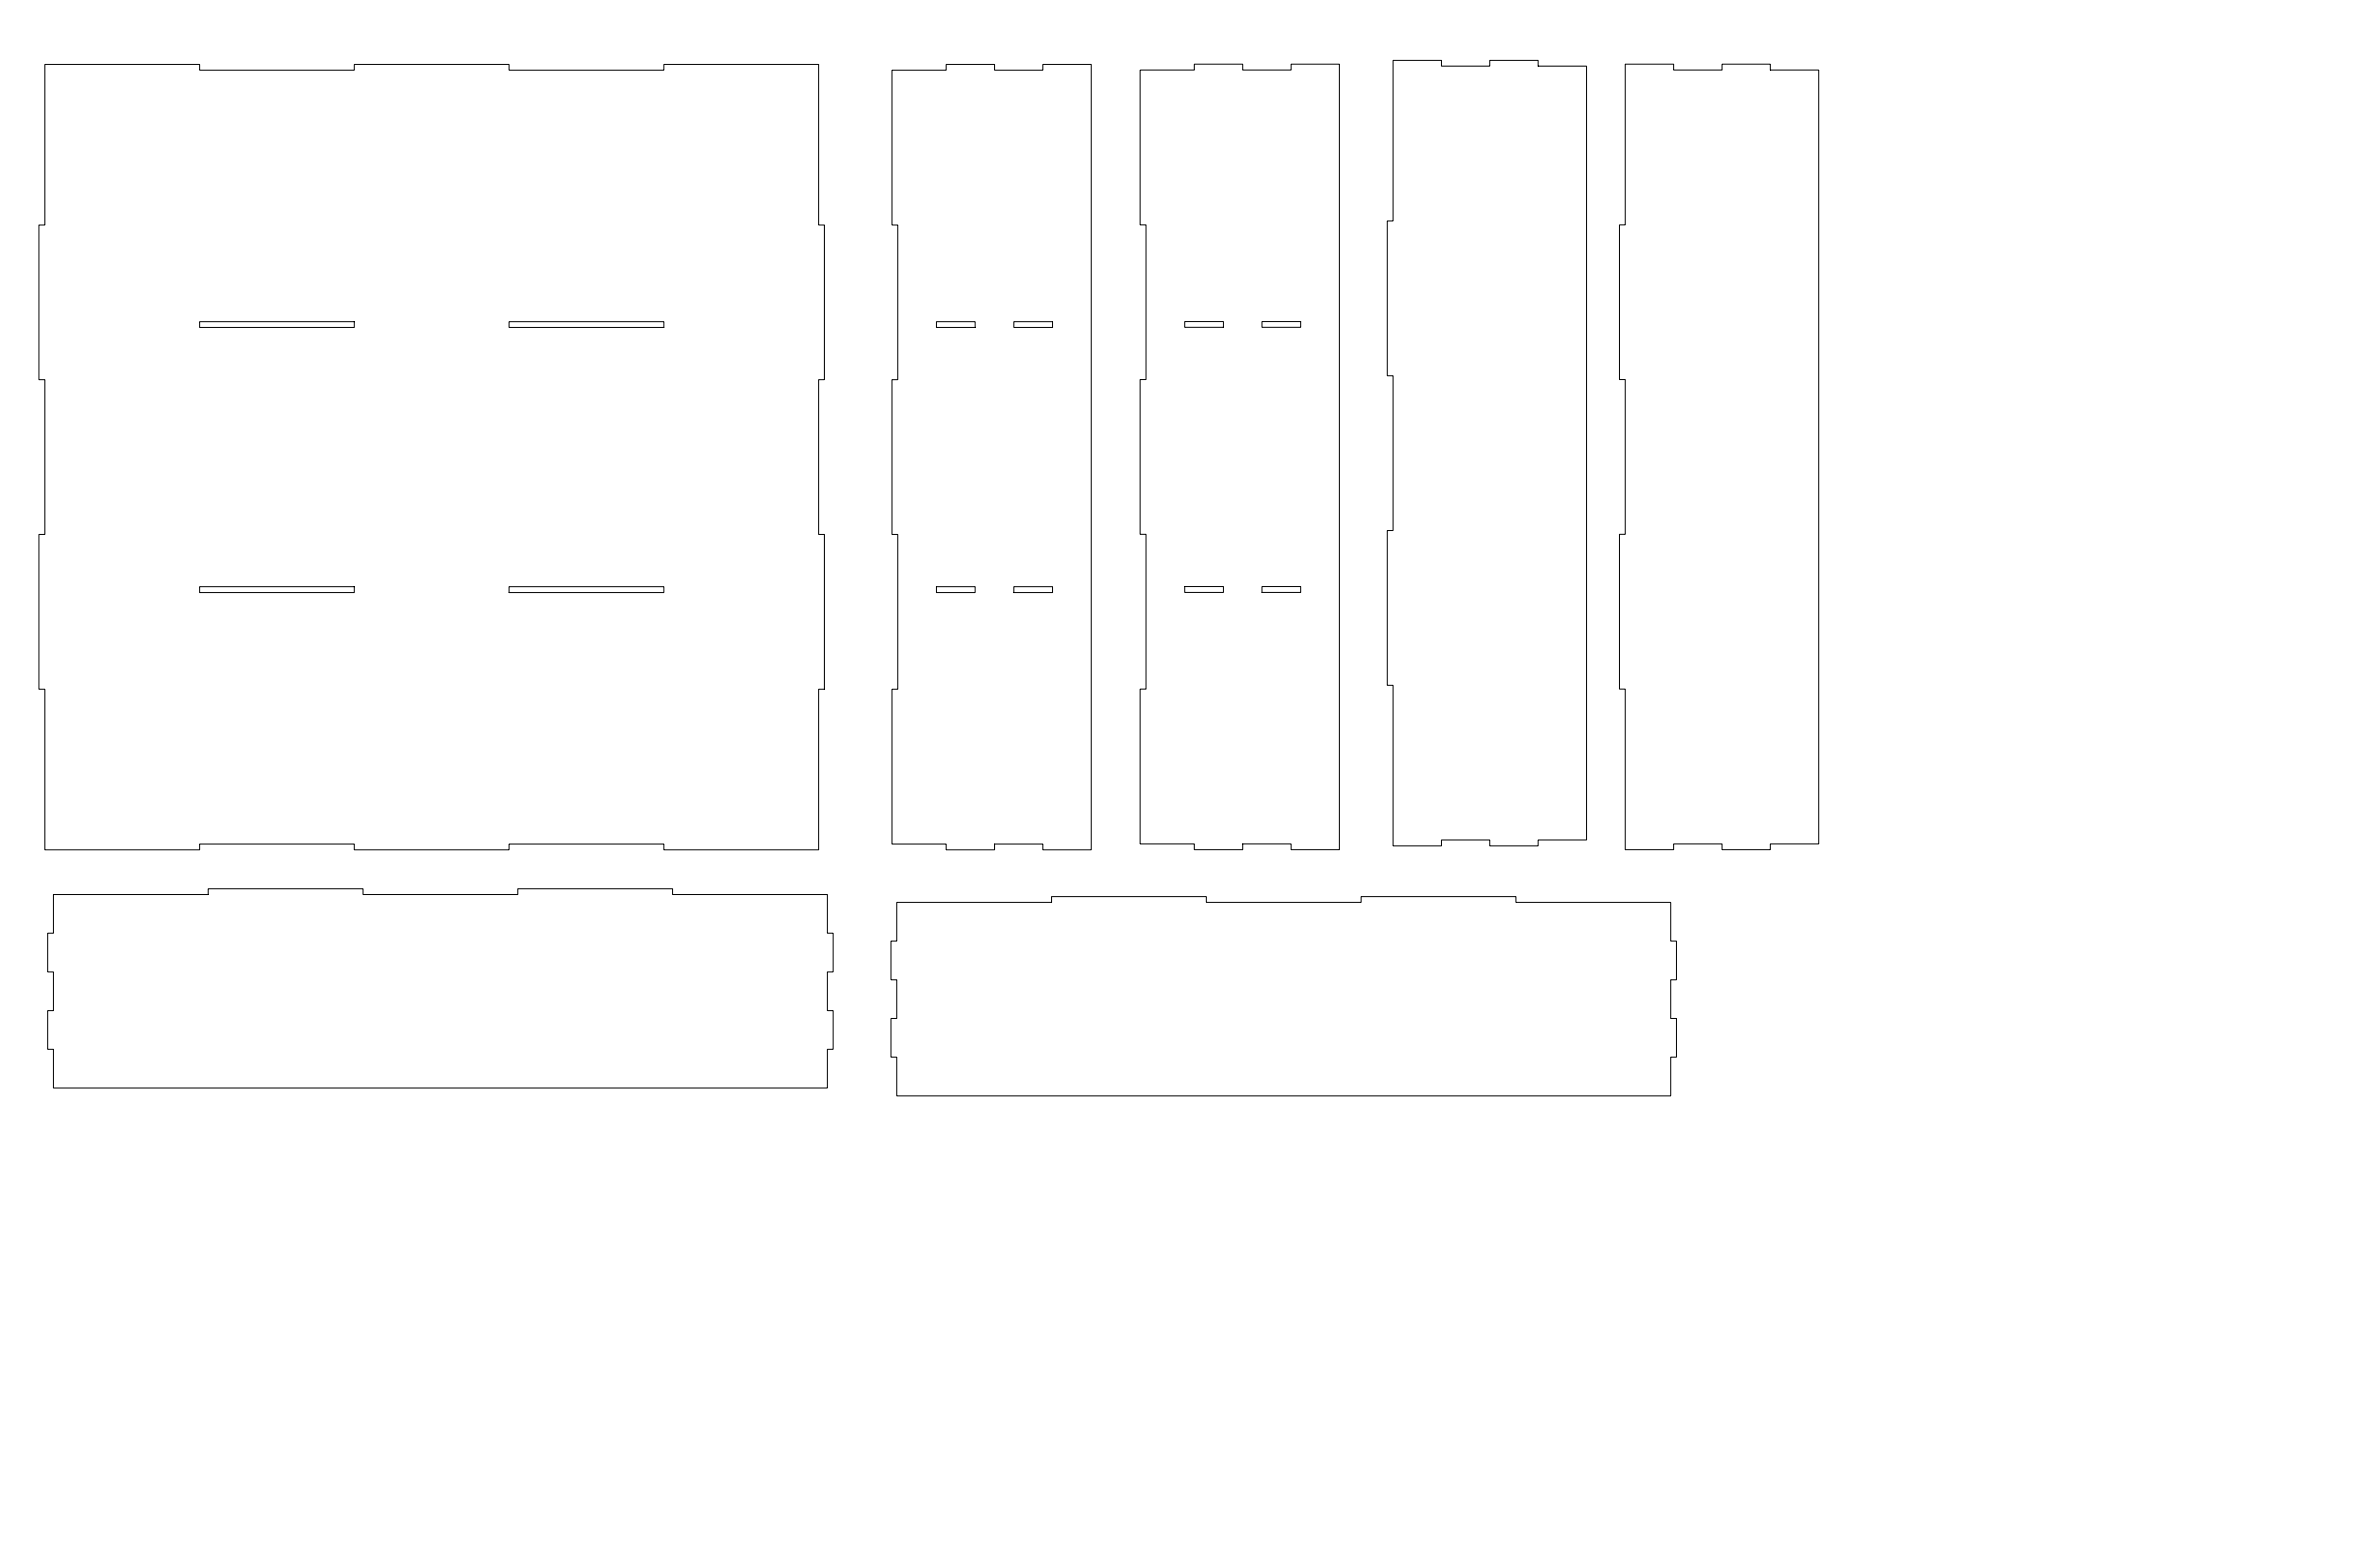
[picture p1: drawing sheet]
<svg xmlns="http://www.w3.org/2000/svg" width="1220mm" height="810mm" viewBox="0 0 1220 810" stroke-linecap="round" stroke-linejoin="round" font-family="sans-serif">
<!-- layer: Visible (ANSI) -->
<g fill="none" stroke="#000" stroke-width=".52">
<path d="M23 33h80v3h80v-3h80v3h80v-3h80v83h3v80h-3v80h3v80h-3v83h-80v-3h-80v3h-80v-3h-80v3h-80v-83h-3v-80h3v-80h-3v-80h3zM461 36h28v-3h25v3h25v-3h25v406h-25v-3h-25v3h-25v-3h-28v-80h3v-80h-3v-80h3v-80h-3zM589 36h28v-3h25v3h25v-3h25v406h-25v-3h-25v3h-25v-3h-28v-80h3v-80h-3v-80h3v-80h-3zM720 31h25v3h25v-3h25v3h25v400h-25v3h-25v-3h-25v3h-25v-83h-3v-80h3v-80h-3v-80h3zM840 33h25v3h25v-3h25v3h25v400h-25v3h-25v-3h-25v3h-25v-83h-3v-80h3v-80h-3v-80h3zM103 166h80v3h-80zM263 166h80v3h-80zM484 166h20v3h-20zM524 166h20v3h-20zM612 166h20v3h-20zM652 166h20v3h-20zM103 303h80v3h-80z"/>
<path d="M263 303h80v3h-80zM484 303h20v3h-20zM524 303h20v3h-20zM612 303h20v3h-20zM652 303h20v3h-20zM28 462h80v-3h80v3h80v-3h80v3h80v20h3v20h-3v20h3v20h-3v20h-400v-20h-3v-20h3v-20h-3v-20h3zM464 466h80v-3h80v3h80v-3h80v3h80v20h3v20h-3v20h3v20h-3v20h-400v-20h-3v-20h3v-20h-3v-20h3z"/>
</g>
</svg>
